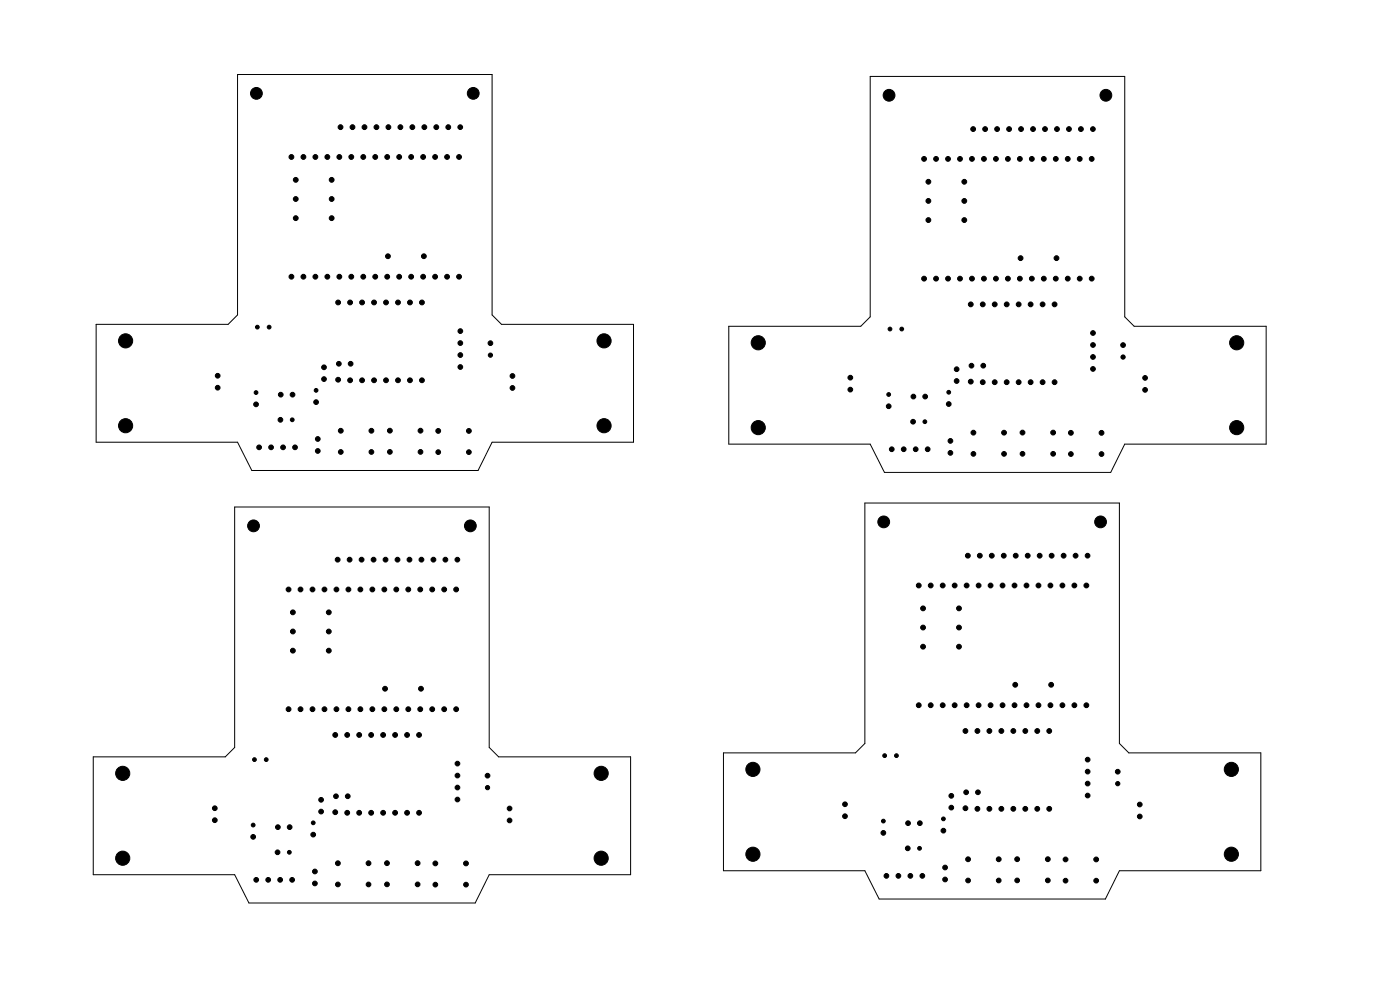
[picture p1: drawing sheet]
<svg xmlns="http://www.w3.org/2000/svg" width="297mm" height="210mm" viewBox="0 0 297 210" stroke-linecap="round" stroke-linejoin="round" font-family="sans-serif">
<path d="M50.4 15.8h54v51l2 2h28v25h-30l-3 6h-48l-3-6h-30v-25h28l2-2zM184.6 16.2h54v51l2 2h28v25h-30l-3 6h-48l-3-6h-30v-25h28l2-2zM49.8 107.6h54v51l2 2h28v25h-30l-3 6h-48l-3-6h-30v-25h28l2-2zM183.5 106.7h54v51l2 2h28v25h-30l-3 6h-48l-3-6h-30v-25h28l2-2z" fill="none" stroke="#000" stroke-width=".21"/>
<g fill="#000" stroke="#000" stroke-width=".21">
<circle cx="54.4" cy="19.8" r="1.25"/>
<circle cx="100.4" cy="19.8" r="1.25"/>
<circle cx="61.8" cy="33.3" r=".51"/>
<circle cx="62.7" cy="38.2" r=".51"/>
<circle cx="64.4" cy="33.3" r=".51"/>
<circle cx="66.9" cy="33.3" r=".51"/>
<circle cx="69.4" cy="33.3" r=".51"/>
<circle cx="70.4" cy="38.2" r=".51"/>
<circle cx="72" cy="33.3" r=".51"/>
<circle cx="72.2" cy="27" r=".51"/>
<circle cx="74.5" cy="33.3" r=".51"/>
<circle cx="74.8" cy="27" r=".51"/>
<circle cx="77.1" cy="33.3" r=".51"/>
<circle cx="77.3" cy="27" r=".51"/>
<circle cx="79.6" cy="33.3" r=".51"/>
<circle cx="79.9" cy="27" r=".51"/>
<circle cx="82.1" cy="33.3" r=".51"/>
<circle cx="82.4" cy="27" r=".51"/>
<circle cx="84.7" cy="33.3" r=".51"/>
<circle cx="84.9" cy="27" r=".51"/>
<circle cx="87.2" cy="33.3" r=".51"/>
<circle cx="87.5" cy="27" r=".51"/>
<circle cx="89.8" cy="33.3" r=".51"/>
<circle cx="90" cy="27" r=".51"/>
<circle cx="92.3" cy="33.3" r=".51"/>
<circle cx="92.6" cy="27" r=".51"/>
<circle cx="94.8" cy="33.3" r=".51"/>
<circle cx="95.1" cy="27" r=".51"/>
<circle cx="97.4" cy="33.3" r=".51"/>
<circle cx="97.6" cy="27" r=".5"/>
<circle cx="188.6" cy="20.2" r="1.25"/>
<circle cx="196" cy="33.7" r=".51"/>
<circle cx="197" cy="38.6" r=".51"/>
<circle cx="198.6" cy="33.7" r=".51"/>
<circle cx="201.1" cy="33.7" r=".51"/>
<circle cx="203.7" cy="33.7" r=".51"/>
<circle cx="204.6" cy="38.6" r=".51"/>
<circle cx="206.2" cy="33.7" r=".51"/>
<circle cx="206.5" cy="27.4" r=".51"/>
<circle cx="208.7" cy="33.7" r=".51"/>
<circle cx="209" cy="27.4" r=".51"/>
<circle cx="211.3" cy="33.7" r=".51"/>
<circle cx="211.5" cy="27.4" r=".51"/>
<circle cx="213.8" cy="33.7" r=".51"/>
<circle cx="214.1" cy="27.4" r=".51"/>
<circle cx="216.4" cy="33.7" r=".51"/>
<circle cx="216.6" cy="27.4" r=".51"/>
<circle cx="218.9" cy="33.7" r=".51"/>
<circle cx="219.2" cy="27.4" r=".51"/>
<circle cx="221.4" cy="33.7" r=".51"/>
<circle cx="221.7" cy="27.4" r=".51"/>
<circle cx="224" cy="33.7" r=".51"/>
<circle cx="224.2" cy="27.4" r=".51"/>
<circle cx="226.5" cy="33.7" r=".51"/>
<circle cx="226.8" cy="27.4" r=".51"/>
<circle cx="229.1" cy="33.7" r=".51"/>
<circle cx="229.3" cy="27.4" r=".51"/>
<circle cx="231.6" cy="33.7" r=".51"/>
<circle cx="231.9" cy="27.4" r=".5"/>
<circle cx="234.6" cy="20.2" r="1.25"/>
<circle cx="61.8" cy="58.7" r=".51"/>
<circle cx="62.7" cy="42.2" r=".51"/>
<circle cx="62.7" cy="46.3" r=".51"/>
<circle cx="64.4" cy="58.7" r=".51"/>
<circle cx="66.9" cy="58.7" r=".51"/>
<circle cx="69.4" cy="58.7" r=".51"/>
<circle cx="70.4" cy="42.2" r=".51"/>
<circle cx="70.4" cy="46.3" r=".51"/>
<circle cx="72" cy="58.7" r=".51"/>
<circle cx="74.5" cy="58.7" r=".51"/>
<circle cx="77.1" cy="58.7" r=".51"/>
<circle cx="79.6" cy="58.7" r=".51"/>
<circle cx="82.1" cy="58.7" r=".51"/>
<circle cx="82.3" cy="54.4" r=".51"/>
<circle cx="84.7" cy="58.7" r=".51"/>
<circle cx="87.2" cy="58.7" r=".51"/>
<circle cx="89.8" cy="58.7" r=".51"/>
<circle cx="89.9" cy="54.4" r=".51"/>
<circle cx="92.3" cy="58.7" r=".51"/>
<circle cx="94.8" cy="58.7" r=".51"/>
<circle cx="97.4" cy="58.7" r=".51"/>
<circle cx="196" cy="59.1" r=".51"/>
<circle cx="197" cy="42.6" r=".51"/>
<circle cx="197" cy="46.7" r=".51"/>
<circle cx="198.6" cy="59.1" r=".51"/>
<circle cx="201.1" cy="59.1" r=".51"/>
<circle cx="203.7" cy="59.1" r=".51"/>
<circle cx="204.6" cy="42.6" r=".51"/>
<circle cx="204.6" cy="46.7" r=".51"/>
<circle cx="206.2" cy="59.1" r=".51"/>
<circle cx="208.7" cy="59.1" r=".51"/>
<circle cx="211.3" cy="59.1" r=".51"/>
<circle cx="213.8" cy="59.1" r=".51"/>
<circle cx="216.4" cy="59.1" r=".51"/>
<circle cx="216.5" cy="54.8" r=".51"/>
<circle cx="218.9" cy="59.1" r=".51"/>
<circle cx="221.4" cy="59.1" r=".51"/>
<circle cx="224" cy="59.1" r=".51"/>
<circle cx="224.1" cy="54.8" r=".51"/>
<circle cx="226.5" cy="59.1" r=".51"/>
<circle cx="229.1" cy="59.1" r=".51"/>
<circle cx="231.6" cy="59.1" r=".51"/>
<circle cx="26.6" cy="72.3" r="1.5"/>
<circle cx="46.2" cy="79.7" r=".5"/>
<circle cx="54.6" cy="69.4" r=".4"/>
<circle cx="57.1" cy="69.4" r=".4"/>
<circle cx="68.7" cy="77.9" r=".5"/>
<circle cx="71.7" cy="64.2" r=".51"/>
<circle cx="71.9" cy="77.2" r=".5"/>
<circle cx="74.3" cy="64.2" r=".51"/>
<circle cx="74.4" cy="77.2" r=".5"/>
<circle cx="76.8" cy="64.2" r=".51"/>
<circle cx="79.4" cy="64.2" r=".51"/>
<circle cx="81.9" cy="64.2" r=".51"/>
<circle cx="84.4" cy="64.2" r=".51"/>
<circle cx="87" cy="64.2" r=".51"/>
<circle cx="89.5" cy="64.2" r=".51"/>
<circle cx="97.7" cy="75.3" r=".5"/>
<circle cx="97.7" cy="70.2" r=".5"/>
<circle cx="97.7" cy="72.8" r=".5"/>
<circle cx="97.7" cy="77.9" r=".5"/>
<circle cx="104" cy="72.8" r=".5"/>
<circle cx="104" cy="75.3" r=".45"/>
<circle cx="108.7" cy="79.8" r=".5"/>
<circle cx="128.1" cy="72.3" r="1.5"/>
<circle cx="160.9" cy="72.7" r="1.5"/>
<circle cx="188.8" cy="69.8" r=".4"/>
<circle cx="191.3" cy="69.8" r=".4"/>
<circle cx="202.9" cy="78.3" r=".5"/>
<circle cx="205.9" cy="64.6" r=".51"/>
<circle cx="206.1" cy="77.6" r=".5"/>
<circle cx="208.5" cy="64.6" r=".51"/>
<circle cx="208.6" cy="77.6" r=".5"/>
<circle cx="211" cy="64.6" r=".51"/>
<circle cx="213.6" cy="64.6" r=".51"/>
<circle cx="216.1" cy="64.6" r=".51"/>
<circle cx="218.6" cy="64.6" r=".51"/>
<circle cx="221.2" cy="64.6" r=".51"/>
<circle cx="223.7" cy="64.6" r=".51"/>
<circle cx="231.9" cy="70.6" r=".5"/>
<circle cx="231.9" cy="78.3" r=".5"/>
<circle cx="231.9" cy="75.7" r=".5"/>
<circle cx="231.9" cy="73.2" r=".5"/>
<circle cx="238.3" cy="73.2" r=".5"/>
<circle cx="238.3" cy="75.7" r=".45"/>
<circle cx="262.4" cy="72.7" r="1.5"/>
<circle cx="26.6" cy="90.3" r="1.5"/>
<circle cx="46.2" cy="82.2" r=".5"/>
<circle cx="54.3" cy="85.8" r=".5"/>
<circle cx="54.3" cy="83.3" r=".4"/>
<circle cx="55" cy="94.9" r=".5"/>
<circle cx="57.5" cy="94.9" r=".5"/>
<circle cx="59.5" cy="89.1" r=".5"/>
<circle cx="59.6" cy="83.7" r=".5"/>
<circle cx="60" cy="94.9" r=".5"/>
<circle cx="62" cy="89.1" r=".4"/>
<circle cx="62.1" cy="83.7" r=".5"/>
<circle cx="62.6" cy="94.9" r=".5"/>
<circle cx="67.1" cy="85.3" r=".5"/>
<circle cx="67.1" cy="82.8" r=".4"/>
<circle cx="67.4" cy="95.7" r=".5"/>
<circle cx="67.4" cy="93.1" r=".5"/>
<circle cx="68.7" cy="80.4" r=".5"/>
<circle cx="71.7" cy="80.6" r=".51"/>
<circle cx="72.3" cy="95.9" r=".5"/>
<circle cx="72.3" cy="91.4" r=".51"/>
<circle cx="74.3" cy="80.7" r=".51"/>
<circle cx="76.8" cy="80.7" r=".51"/>
<circle cx="78.8" cy="91.4" r=".51"/>
<circle cx="78.8" cy="95.9" r=".5"/>
<circle cx="79.4" cy="80.7" r=".51"/>
<circle cx="81.9" cy="80.7" r=".51"/>
<circle cx="82.7" cy="91.4" r=".51"/>
<circle cx="82.7" cy="95.9" r=".5"/>
<circle cx="84.4" cy="80.7" r=".51"/>
<circle cx="87" cy="80.7" r=".51"/>
<circle cx="89.2" cy="91.4" r=".51"/>
<circle cx="89.2" cy="95.9" r=".5"/>
<circle cx="89.5" cy="80.7" r=".51"/>
<circle cx="93" cy="91.4" r=".51"/>
<circle cx="93" cy="95.9" r=".5"/>
<circle cx="99.5" cy="91.4" r=".51"/>
<circle cx="99.5" cy="95.9" r=".5"/>
<circle cx="108.7" cy="82.3" r=".5"/>
<circle cx="128.1" cy="90.3" r="1.5"/>
<circle cx="160.9" cy="90.7" r="1.5"/>
<circle cx="180.4" cy="80.1" r=".5"/>
<circle cx="180.4" cy="82.7" r=".5"/>
<circle cx="188.5" cy="86.2" r=".5"/>
<circle cx="188.5" cy="83.7" r=".4"/>
<circle cx="189.2" cy="95.3" r=".5"/>
<circle cx="191.7" cy="95.3" r=".5"/>
<circle cx="193.7" cy="89.5" r=".5"/>
<circle cx="193.8" cy="84.1" r=".5"/>
<circle cx="194.3" cy="95.3" r=".5"/>
<circle cx="196.2" cy="89.5" r=".4"/>
<circle cx="196.3" cy="84.1" r=".5"/>
<circle cx="196.8" cy="95.3" r=".5"/>
<circle cx="201.3" cy="85.7" r=".5"/>
<circle cx="201.3" cy="83.2" r=".4"/>
<circle cx="201.6" cy="96.1" r=".5"/>
<circle cx="201.6" cy="93.5" r=".5"/>
<circle cx="202.9" cy="80.8" r=".5"/>
<circle cx="205.9" cy="81" r=".51"/>
<circle cx="206.5" cy="96.3" r=".5"/>
<circle cx="206.5" cy="91.8" r=".51"/>
<circle cx="208.5" cy="81.1" r=".51"/>
<circle cx="211" cy="81.1" r=".51"/>
<circle cx="213" cy="91.8" r=".51"/>
<circle cx="213" cy="96.3" r=".5"/>
<circle cx="213.6" cy="81.1" r=".51"/>
<circle cx="216.1" cy="81.1" r=".51"/>
<circle cx="216.9" cy="91.8" r=".51"/>
<circle cx="216.9" cy="96.3" r=".5"/>
<circle cx="218.6" cy="81.1" r=".51"/>
<circle cx="221.2" cy="81.1" r=".51"/>
<circle cx="223.4" cy="91.8" r=".51"/>
<circle cx="223.4" cy="96.3" r=".5"/>
<circle cx="223.7" cy="81.1" r=".51"/>
<circle cx="227.2" cy="91.8" r=".51"/>
<circle cx="227.2" cy="96.3" r=".5"/>
<circle cx="233.7" cy="91.8" r=".51"/>
<circle cx="233.7" cy="96.3" r=".5"/>
<circle cx="242.9" cy="82.7" r=".5"/>
<circle cx="242.9" cy="80.2" r=".5"/>
<circle cx="262.4" cy="90.7" r="1.5"/>
<circle cx="53.8" cy="111.6" r="1.25"/>
<circle cx="71.6" cy="118.7" r=".51"/>
<circle cx="74.2" cy="118.7" r=".51"/>
<circle cx="76.7" cy="118.7" r=".51"/>
<circle cx="79.2" cy="118.7" r=".51"/>
<circle cx="81.8" cy="118.7" r=".51"/>
<circle cx="84.3" cy="118.7" r=".51"/>
<circle cx="86.9" cy="118.7" r=".51"/>
<circle cx="89.4" cy="118.7" r=".51"/>
<circle cx="91.9" cy="118.7" r=".51"/>
<circle cx="94.5" cy="118.7" r=".51"/>
<circle cx="97" cy="118.7" r=".5"/>
<circle cx="99.8" cy="111.6" r="1.25"/>
<circle cx="187.5" cy="110.7" r="1.25"/>
<circle cx="205.3" cy="117.9" r=".51"/>
<circle cx="207.9" cy="117.9" r=".51"/>
<circle cx="210.4" cy="117.9" r=".51"/>
<circle cx="212.9" cy="117.9" r=".51"/>
<circle cx="215.5" cy="117.9" r=".51"/>
<circle cx="218" cy="117.9" r=".51"/>
<circle cx="220.6" cy="117.9" r=".51"/>
<circle cx="223.1" cy="117.9" r=".51"/>
<circle cx="225.6" cy="117.9" r=".51"/>
<circle cx="228.2" cy="117.9" r=".51"/>
<circle cx="230.7" cy="117.9" r=".5"/>
<circle cx="233.5" cy="110.7" r="1.25"/>
<circle cx="61.2" cy="125" r=".51"/>
<circle cx="62.1" cy="138" r=".51"/>
<circle cx="62.1" cy="129.9" r=".51"/>
<circle cx="62.1" cy="134" r=".51"/>
<circle cx="63.8" cy="125" r=".51"/>
<circle cx="66.3" cy="125" r=".51"/>
<circle cx="68.8" cy="125" r=".51"/>
<circle cx="69.7" cy="138" r=".51"/>
<circle cx="69.7" cy="129.9" r=".51"/>
<circle cx="69.7" cy="134" r=".51"/>
<circle cx="71.4" cy="125" r=".51"/>
<circle cx="73.9" cy="125" r=".51"/>
<circle cx="76.5" cy="125" r=".51"/>
<circle cx="79" cy="125" r=".51"/>
<circle cx="81.5" cy="125" r=".51"/>
<circle cx="84.1" cy="125" r=".51"/>
<circle cx="86.6" cy="125" r=".51"/>
<circle cx="89.2" cy="125" r=".51"/>
<circle cx="91.7" cy="125" r=".51"/>
<circle cx="94.2" cy="125" r=".51"/>
<circle cx="96.8" cy="125" r=".51"/>
<circle cx="194.9" cy="124.2" r=".51"/>
<circle cx="195.8" cy="129.1" r=".51"/>
<circle cx="195.8" cy="137.2" r=".51"/>
<circle cx="195.8" cy="133.1" r=".51"/>
<circle cx="197.4" cy="124.2" r=".51"/>
<circle cx="200" cy="124.2" r=".51"/>
<circle cx="202.5" cy="124.2" r=".51"/>
<circle cx="203.4" cy="137.2" r=".51"/>
<circle cx="203.4" cy="129.1" r=".51"/>
<circle cx="203.4" cy="133.1" r=".51"/>
<circle cx="205.1" cy="124.2" r=".51"/>
<circle cx="207.6" cy="124.2" r=".51"/>
<circle cx="210.1" cy="124.2" r=".51"/>
<circle cx="212.7" cy="124.2" r=".51"/>
<circle cx="215.2" cy="124.2" r=".51"/>
<circle cx="217.8" cy="124.2" r=".51"/>
<circle cx="220.3" cy="124.2" r=".51"/>
<circle cx="222.8" cy="124.2" r=".51"/>
<circle cx="225.4" cy="124.2" r=".51"/>
<circle cx="227.9" cy="124.2" r=".51"/>
<circle cx="230.5" cy="124.2" r=".51"/>
<circle cx="61.2" cy="150.4" r=".51"/>
<circle cx="63.8" cy="150.4" r=".51"/>
<circle cx="66.3" cy="150.4" r=".51"/>
<circle cx="68.8" cy="150.4" r=".51"/>
<circle cx="71.1" cy="155.9" r=".51"/>
<circle cx="71.4" cy="150.4" r=".51"/>
<circle cx="73.7" cy="155.9" r=".51"/>
<circle cx="73.9" cy="150.4" r=".51"/>
<circle cx="76.2" cy="155.9" r=".51"/>
<circle cx="76.5" cy="150.4" r=".51"/>
<circle cx="78.7" cy="155.9" r=".51"/>
<circle cx="79" cy="150.4" r=".51"/>
<circle cx="81.3" cy="155.9" r=".51"/>
<circle cx="81.5" cy="150.4" r=".51"/>
<circle cx="81.7" cy="146.1" r=".51"/>
<circle cx="83.8" cy="155.9" r=".51"/>
<circle cx="84.1" cy="150.4" r=".51"/>
<circle cx="86.4" cy="155.9" r=".51"/>
<circle cx="86.6" cy="150.4" r=".51"/>
<circle cx="88.9" cy="155.9" r=".51"/>
<circle cx="89.2" cy="150.4" r=".51"/>
<circle cx="89.3" cy="146.1" r=".51"/>
<circle cx="91.7" cy="150.4" r=".51"/>
<circle cx="94.2" cy="150.4" r=".51"/>
<circle cx="96.8" cy="150.4" r=".51"/>
<circle cx="194.9" cy="149.6" r=".51"/>
<circle cx="197.4" cy="149.6" r=".51"/>
<circle cx="200" cy="149.6" r=".51"/>
<circle cx="202.5" cy="149.6" r=".51"/>
<circle cx="204.8" cy="155.1" r=".51"/>
<circle cx="205.1" cy="149.6" r=".51"/>
<circle cx="207.4" cy="155.1" r=".51"/>
<circle cx="207.6" cy="149.6" r=".51"/>
<circle cx="209.9" cy="155.1" r=".51"/>
<circle cx="210.1" cy="149.6" r=".51"/>
<circle cx="212.4" cy="155.1" r=".51"/>
<circle cx="212.7" cy="149.6" r=".51"/>
<circle cx="215" cy="155.1" r=".51"/>
<circle cx="215.2" cy="149.6" r=".51"/>
<circle cx="215.4" cy="145.3" r=".51"/>
<circle cx="217.5" cy="155.1" r=".51"/>
<circle cx="217.8" cy="149.6" r=".51"/>
<circle cx="220.1" cy="155.1" r=".51"/>
<circle cx="220.3" cy="149.6" r=".51"/>
<circle cx="222.6" cy="155.1" r=".51"/>
<circle cx="222.8" cy="149.6" r=".51"/>
<circle cx="223" cy="145.3" r=".51"/>
<circle cx="225.4" cy="149.6" r=".51"/>
<circle cx="227.9" cy="149.6" r=".51"/>
<circle cx="230.5" cy="149.6" r=".51"/>
<circle cx="26" cy="164.1" r="1.5"/>
<circle cx="45.6" cy="174" r=".5"/>
<circle cx="45.6" cy="171.5" r=".5"/>
<circle cx="53.7" cy="177.5" r=".5"/>
<circle cx="53.7" cy="175" r=".4"/>
<circle cx="54" cy="161.1" r=".4"/>
<circle cx="56.5" cy="161.1" r=".4"/>
<circle cx="58.9" cy="175.5" r=".5"/>
<circle cx="61.4" cy="175.5" r=".5"/>
<circle cx="66.4" cy="177" r=".5"/>
<circle cx="66.4" cy="174.5" r=".4"/>
<circle cx="68.1" cy="169.7" r=".5"/>
<circle cx="68.1" cy="172.2" r=".5"/>
<circle cx="71.1" cy="172.3" r=".51"/>
<circle cx="71.3" cy="168.9" r=".5"/>
<circle cx="73.7" cy="172.4" r=".51"/>
<circle cx="73.8" cy="168.9" r=".5"/>
<circle cx="76.2" cy="172.4" r=".51"/>
<circle cx="78.7" cy="172.4" r=".51"/>
<circle cx="81.3" cy="172.4" r=".51"/>
<circle cx="83.8" cy="172.4" r=".51"/>
<circle cx="86.4" cy="172.4" r=".51"/>
<circle cx="88.9" cy="172.4" r=".51"/>
<circle cx="97" cy="169.6" r=".5"/>
<circle cx="97" cy="167.1" r=".5"/>
<circle cx="97" cy="164.5" r=".5"/>
<circle cx="97" cy="162" r=".5"/>
<circle cx="103.4" cy="164.5" r=".5"/>
<circle cx="103.4" cy="167.1" r=".45"/>
<circle cx="108.1" cy="171.5" r=".5"/>
<circle cx="108.1" cy="174" r=".5"/>
<circle cx="127.5" cy="164.1" r="1.5"/>
<circle cx="159.7" cy="163.2" r="1.5"/>
<circle cx="179.3" cy="173.1" r=".5"/>
<circle cx="179.3" cy="170.6" r=".5"/>
<circle cx="187.4" cy="176.7" r=".5"/>
<circle cx="187.4" cy="174.2" r=".4"/>
<circle cx="187.7" cy="160.3" r=".4"/>
<circle cx="190.2" cy="160.3" r=".4"/>
<circle cx="192.6" cy="180" r=".5"/>
<circle cx="192.6" cy="174.6" r=".5"/>
<circle cx="195.1" cy="180" r=".4"/>
<circle cx="195.1" cy="174.6" r=".5"/>
<circle cx="200.1" cy="173.7" r=".4"/>
<circle cx="200.1" cy="176.2" r=".5"/>
<circle cx="201.8" cy="168.8" r=".5"/>
<circle cx="201.8" cy="171.3" r=".5"/>
<circle cx="204.8" cy="171.5" r=".51"/>
<circle cx="205" cy="168.1" r=".5"/>
<circle cx="207.4" cy="171.6" r=".51"/>
<circle cx="207.5" cy="168.1" r=".5"/>
<circle cx="209.9" cy="171.6" r=".51"/>
<circle cx="212.4" cy="171.6" r=".51"/>
<circle cx="215" cy="171.6" r=".51"/>
<circle cx="217.5" cy="171.6" r=".51"/>
<circle cx="220.1" cy="171.6" r=".51"/>
<circle cx="222.6" cy="171.6" r=".51"/>
<circle cx="230.7" cy="161.1" r=".5"/>
<circle cx="230.7" cy="163.7" r=".5"/>
<circle cx="230.7" cy="166.2" r=".5"/>
<circle cx="230.7" cy="168.8" r=".5"/>
<circle cx="237.1" cy="166.2" r=".45"/>
<circle cx="237.1" cy="163.7" r=".5"/>
<circle cx="241.8" cy="170.7" r=".5"/>
<circle cx="241.8" cy="173.2" r=".5"/>
<circle cx="261.2" cy="163.2" r="1.5"/>
<circle cx="26" cy="182.1" r="1.5"/>
<circle cx="54.4" cy="186.6" r=".5"/>
<circle cx="56.9" cy="186.6" r=".5"/>
<circle cx="58.9" cy="180.8" r=".5"/>
<circle cx="59.4" cy="186.6" r=".5"/>
<circle cx="61.4" cy="180.8" r=".4"/>
<circle cx="62" cy="186.6" r=".5"/>
<circle cx="66.8" cy="187.4" r=".5"/>
<circle cx="66.8" cy="184.9" r=".5"/>
<circle cx="71.7" cy="187.6" r=".5"/>
<circle cx="71.7" cy="183.1" r=".51"/>
<circle cx="78.2" cy="183.1" r=".51"/>
<circle cx="78.2" cy="187.6" r=".5"/>
<circle cx="82.1" cy="183.1" r=".51"/>
<circle cx="82.1" cy="187.6" r=".5"/>
<circle cx="88.6" cy="187.6" r=".5"/>
<circle cx="88.6" cy="183.1" r=".51"/>
<circle cx="92.4" cy="183.2" r=".51"/>
<circle cx="92.4" cy="187.7" r=".5"/>
<circle cx="98.9" cy="187.7" r=".5"/>
<circle cx="98.9" cy="183.2" r=".51"/>
<circle cx="127.5" cy="182.1" r="1.5"/>
<circle cx="159.7" cy="181.2" r="1.5"/>
<circle cx="188" cy="185.8" r=".5"/>
<circle cx="190.6" cy="185.8" r=".5"/>
<circle cx="193.1" cy="185.8" r=".5"/>
<circle cx="195.7" cy="185.8" r=".5"/>
<circle cx="200.5" cy="184" r=".5"/>
<circle cx="200.5" cy="186.6" r=".5"/>
<circle cx="205.4" cy="182.3" r=".51"/>
<circle cx="205.4" cy="186.8" r=".5"/>
<circle cx="211.9" cy="186.8" r=".5"/>
<circle cx="211.9" cy="182.3" r=".51"/>
<circle cx="215.8" cy="186.8" r=".5"/>
<circle cx="215.8" cy="182.3" r=".51"/>
<circle cx="222.3" cy="186.8" r=".5"/>
<circle cx="222.3" cy="182.3" r=".51"/>
<circle cx="226" cy="186.8" r=".5"/>
<circle cx="226" cy="182.3" r=".51"/>
<circle cx="232.5" cy="186.8" r=".5"/>
<circle cx="232.5" cy="182.3" r=".51"/>
<circle cx="261.2" cy="181.2" r="1.5"/>
</g>
</svg>
